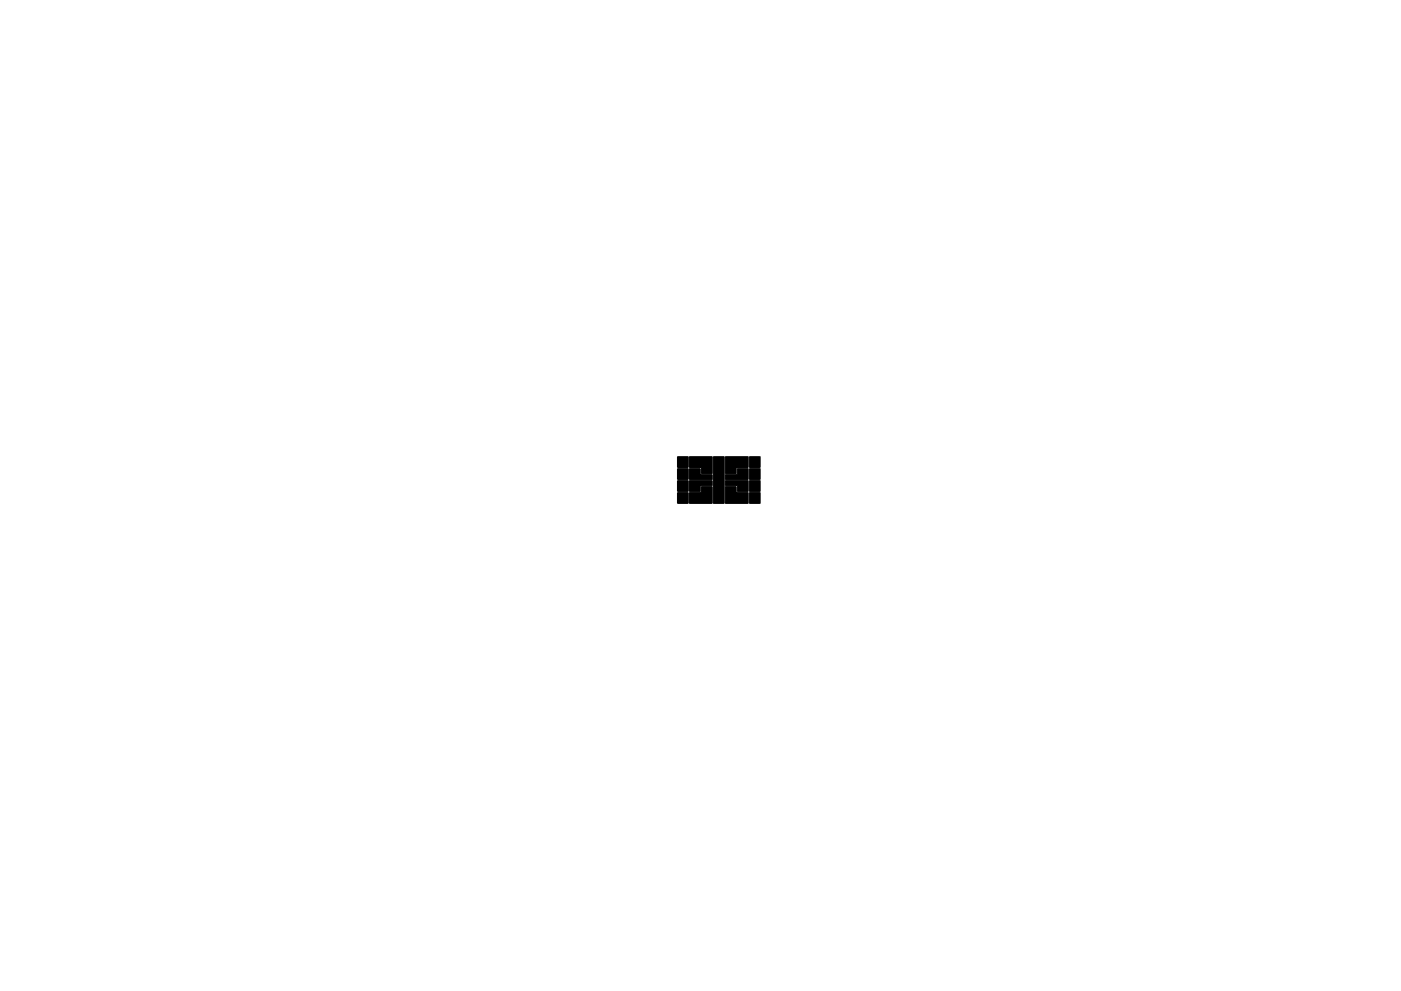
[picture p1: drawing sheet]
<svg xmlns="http://www.w3.org/2000/svg" width="297mm" height="210mm" viewBox="0 0 297 210" stroke-linecap="round" stroke-linejoin="round" font-family="sans-serif">
<g fill="#000" stroke="#000" stroke-width=".21">
<path d="M143.7 99.5h2.2v2.2h-2.2zM143.7 97l2.2-.1v2.2l-2.2 .1zM146.2 99.5h2.2l.1 1.2h2.4l.1 1h-4.8zM146.2 96.9h4.8v3.5h-2.3v-1.2h-2.5zM151.3 96.9l2.2 .1v9.8l-2.2-.1zM153.8 96.9h4.8v2.3h-2.5v1.2h-2.3zM153.8 100.7h2.5l.1-1.3 2.2 .1v2.2h-4.7zM158.9 99.5h2.2v2.2h-2.2zM158.9 97l2.2-.1v2.2l-2.2 .1zM143.7 104.6l2.2-.1v2.2l-2.2 .1zM143.7 102h2.2v2.2h-2.2zM146.2 104.5h2.5v-1.2h2.3v3.5h-4.8z"/>
<path d="M146.2 102h4.7l.1 .9-2.5 .1-.1 1.2-2.2 .1zM153.8 103.3h2.3v1.2h2.5v2.3h-4.8zM153.8 102h4.8v2.2h-2.2l-.1-1.2h-2.4zM158.9 104.6l2.2-.1v2.2l-2.2 .1zM158.9 102h2.2v2.2h-2.2z"/>
</g>
</svg>
